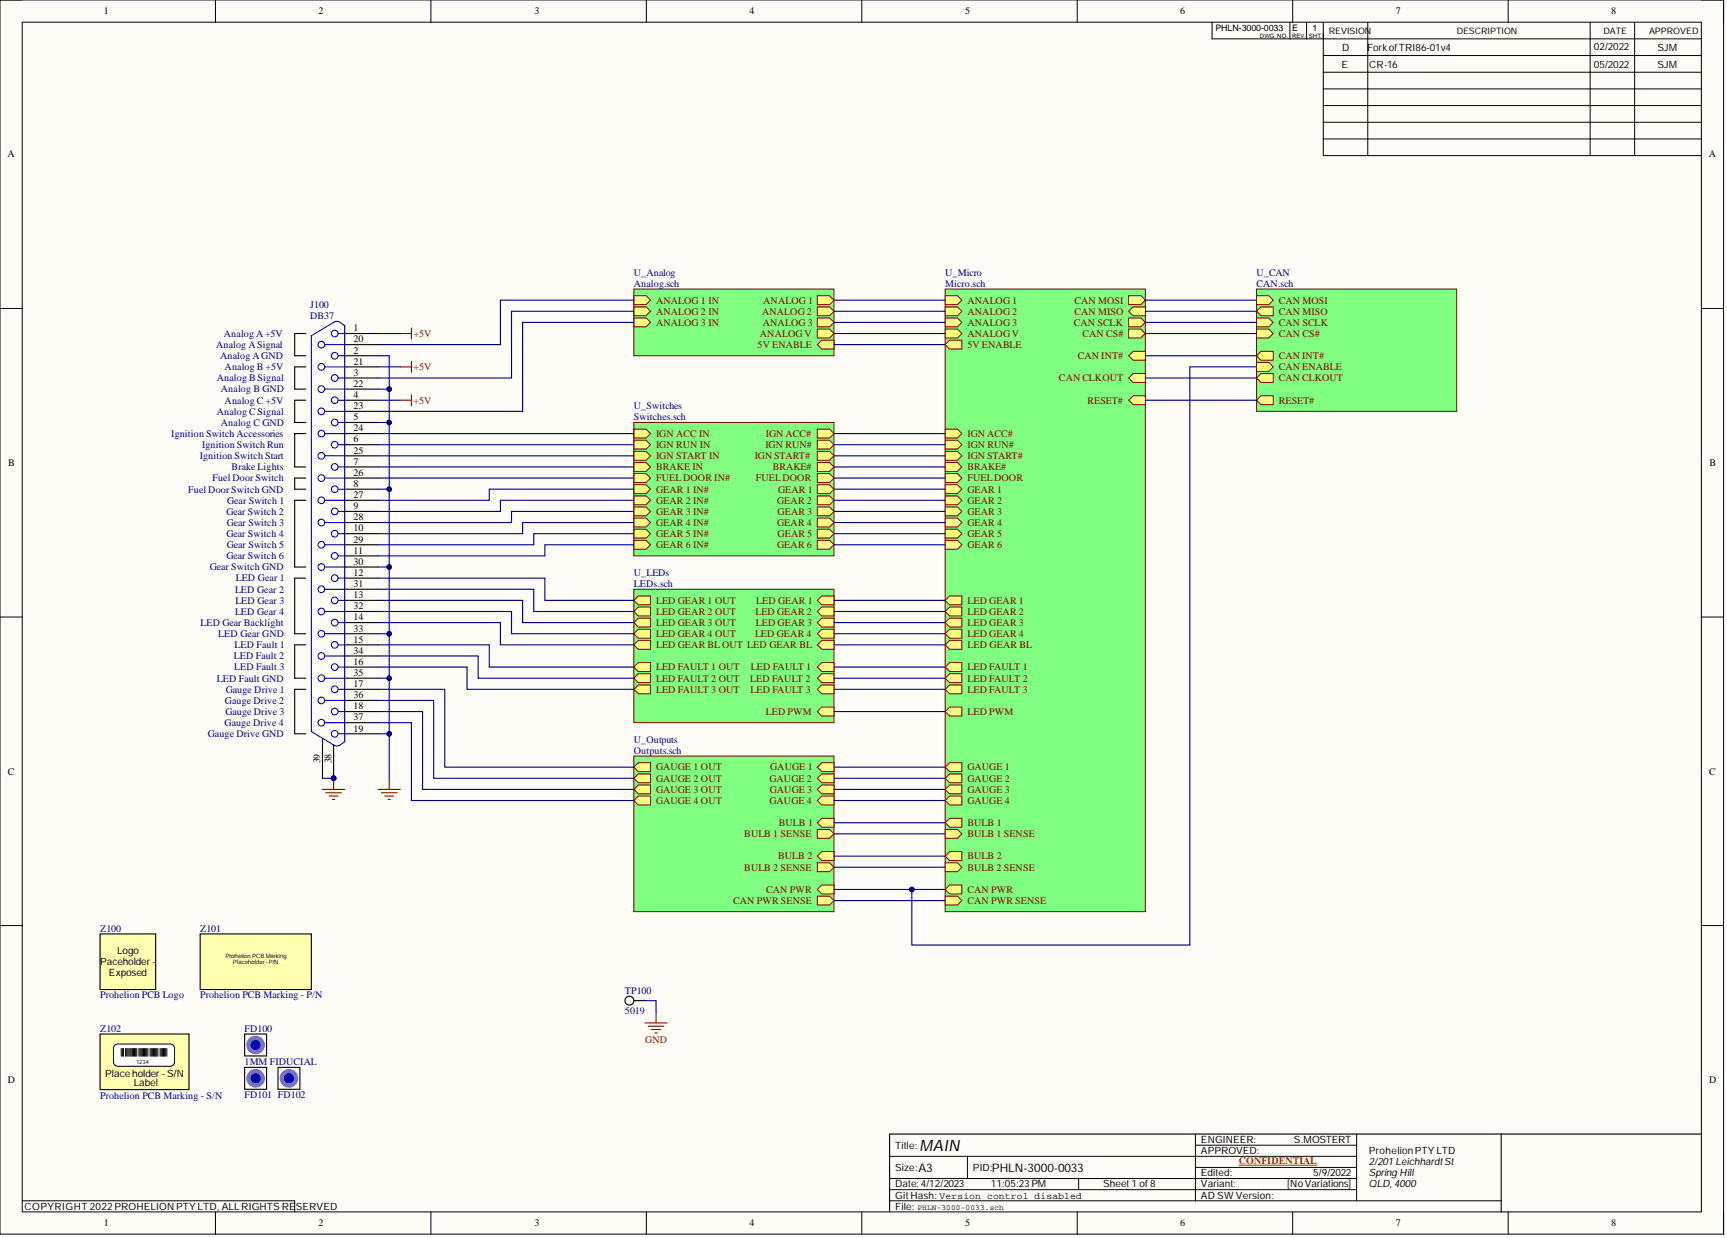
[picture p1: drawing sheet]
<svg xmlns="http://www.w3.org/2000/svg" width="393mm" height="282mm" viewBox="0 0 393 282" stroke-linecap="round" stroke-linejoin="round" font-family="sans-serif">
<defs><g id="words">
<text font-size="3.6" x="209.5" y="262">MAIN</text>
<g font-size="2.7">
<text x="209.2" y="266.7">A3</text>
<text x="225.9" y="266.7">PHLN-3000-0033</text>
</g>
<g font-size="2.3">
<text x="23.6" y="3.3">1</text>
<text x="72.5" y="3.3">2</text>
<text x="121.7" y="3.3">3</text>
<text x="170.7" y="3.3">4</text>
<text x="219.8" y="3.3">5</text>
<text x="268.8" y="3.3">6</text>
<text x="317.9" y="3.3">7</text>
<text x="367" y="3.3">8</text>
<text x="305.7" y="11.6">D</text>
<text x="311.4" y="11.6">ForkofTRI86-01v4</text>
<text x="363" y="11.4">02/2022</text>
<text x="377.5" y="11.6">SJM</text>
<text x="305.5" y="15.4">E</text>
<text x="311.9" y="15.4">CR-16</text>
<text x="363" y="15.4">05/2022</text>
<text x="377.5" y="15.4">SJM</text>
<text x="1.7" y="35.9">A</text>
<text x="389.2" y="35.9">A</text>
<text x="80.5" y="75.4">1</text>
<text x="80.5" y="78">20</text>
<text x="80.5" y="80.5">2</text>
<text x="80.5" y="83">21</text>
<text x="80.5" y="85.6">3</text>
<text x="80.5" y="88.1">22</text>
<text x="80.5" y="90.6">4</text>
<text x="80.5" y="95.7">5</text>
<text x="80.5" y="93.2">23</text>
<text x="80.5" y="100.7">6</text>
<text x="80.5" y="98.2">24</text>
<text x="1.9" y="106.1">B</text>
<text x="80.5" y="105.8">7</text>
<text x="80.5" y="103.3">25</text>
<text x="389.4" y="106.1">B</text>
<text x="80.5" y="110.9">8</text>
<text x="80.5" y="108.3">26</text>
<text x="80.5" y="113.4">27</text>
<text x="80.5" y="115.9">9</text>
<text x="80.5" y="118.5">28</text>
<text x="80.5" y="121">10</text>
<text x="80.5" y="123.5">29</text>
<text x="80.5" y="126.1">11</text>
<text x="80.5" y="131.1">12</text>
<text x="80.5" y="128.6">30</text>
<text x="80.5" y="136.2">13</text>
<text x="80.5" y="133.7">31</text>
<text x="80.5" y="141.3">14</text>
<text x="80.5" y="138.7">32</text>
<text x="80.5" y="143.8">33</text>
<text x="80.5" y="146.3">15</text>
<text x="80.5" y="148.8">34</text>
<text x="80.5" y="151.4">16</text>
<text x="80.5" y="153.9">35</text>
<text x="80.5" y="156.4">17</text>
<text x="80.5" y="161.5">18</text>
<text x="80.5" y="159">36</text>
<text x="80.5" y="166.6">19</text>
<text x="80.5" y="164">37</text>
<text x="72.9" y="173.8" transform="rotate(-90 72.9 173.8)">39</text>
<text x="75.5" y="173.8" transform="rotate(-90 75.5 173.8)">38</text>
<text x="1.8" y="176.4">C</text>
<text x="389.3" y="176.4">C</text>
<text x="22.8" y="219.7">Paceholder-</text>
<text x="26.7" y="217.2">Logo</text>
<text x="24.8" y="222.3">Exposed</text>
<text x="24" y="245.3">Place holder - S/N</text>
<text x="1.8" y="246.6">D</text>
<text x="30.5" y="247.3">Label</text>
<text x="389.3" y="246.6">D</text>
<text x="203.9" y="261.5">Title:</text>
<text x="273.5" y="260.2">ENGINEER:</text>
<text x="273.5" y="262.8">APPROVED:</text>
<text x="294.7" y="260.2">S.MOSTERT</text>
<text x="311.8" y="262.8">ProhelionPTY LTD</text>
<text x="203.9" y="266.6">Size:</text>
<text x="221.6" y="266.6">PID:</text>
<text x="273.5" y="267.8">Edited:</text>
<text x="299.1" y="267.8">5/9/2022</text>
<text x="311.8" y="265.3">2/201 LeichhardtSt</text>
<text x="311.8" y="267.8">Spring Hill</text>
<text x="5.6" y="275.4">COPYRIGHT 2022PROHELION PTY LTD, ALLRIGHTS RESERVED</text>
<text x="203.9" y="270.4">Date:4/12/2023</text>
<text x="203.9" y="272.9">GitHash: Version control disabled</text>
<text x="203.9" y="275.4">File:</text>
<text x="225.7" y="270.4">11:05:23PM</text>
<text x="251.2" y="270.4">Sheet1 of8</text>
<text x="273.5" y="272.9">AD SW Version:</text>
<text x="273.5" y="270.4">Variant:</text>
<text x="293.2" y="270.4">[NoVariations]</text>
<text x="311.8" y="270.4">QLD,4000</text>
<text x="23.6" y="279.2">1</text>
<text x="72.5" y="279.2">2</text>
<text x="121.7" y="279.2">3</text>
<text x="170.7" y="279.2">4</text>
<text x="219.8" y="279.2">5</text>
<text x="268.8" y="279.2">6</text>
<text x="317.9" y="279.2">7</text>
<text x="367" y="279.2">8</text>
</g>
<g font-size="2.3" fill="#000080">
<text x="144.4" y="62.8">U_Analog</text>
<text x="144.4" y="65.3">Analog.sch</text>
<text x="215.3" y="62.8">U_Micro</text>
<text x="215.3" y="65.3">Micro.sch</text>
<text x="286.2" y="62.8">U_CAN</text>
<text x="286.2" y="65.3">CAN.sch</text>
<text x="70.7" y="70.1">J100</text>
<text x="51" y="76.7">Analog A+5V</text>
<text x="70.7" y="72.6">DB37</text>
<text x="49.2" y="79.2">Analog ASignal</text>
<text x="50.1" y="81.8">Analog AGND</text>
<text x="49.4" y="86.8">Analog B Signal</text>
<text x="50.3" y="89.4">Analog B GND</text>
<text x="51.2" y="84.3">Analog B +5V</text>
<text x="49.4" y="94.4">Analog C Signal</text>
<text x="51.2" y="91.9">Analog C +5V</text>
<text x="144.4" y="93.2">U_Switches</text>
<text x="144.4" y="95.7">Switches.sch</text>
<text x="39" y="99.5">Ignition Switch Accessories</text>
<text x="50.3" y="96.9">Analog C GND</text>
<text x="45.5" y="104.5">Ignition Switch Start</text>
<text x="46" y="102">Ignition Switch Run</text>
<text x="52.8" y="107.1">Brake Lights</text>
<text x="42.9" y="112.1">Fuel Door Switch GND</text>
<text x="48.4" y="109.6">Fuel Door Switch</text>
<text x="51.6" y="117.2">Gear Switch 2</text>
<text x="51.7" y="119.7">Gear Switch 3</text>
<text x="51.8" y="114.7">Gear Switch 1</text>
<text x="51.6" y="122.3">Gear Switch 4</text>
<text x="51.7" y="124.8">Gear Switch 5</text>
<text x="47.8" y="129.9">Gear Switch GND</text>
<text x="51.6" y="127.3">Gear Switch 6</text>
<text x="144.4" y="131.1">U_LEDs</text>
<text x="53.5" y="134.9">LED Gear 2</text>
<text x="53.6" y="137.5">LED Gear 3</text>
<text x="53.7" y="132.4">LED Gear 1</text>
<text x="144.4" y="133.7">LEDs.sch</text>
<text x="45.7" y="142.5">LED Gear Backlight</text>
<text x="53.5" y="140">LED Gear 4</text>
<text x="49.7" y="145">LED Gear GND</text>
<text x="53.4" y="147.6">LED Fault 1</text>
<text x="49.4" y="155.2">LED Fault GND</text>
<text x="53.3" y="150.1">LED Fault 2</text>
<text x="53.4" y="152.6">LED Fault 3</text>
<text x="51.2" y="160.2">Gauge Drive 2</text>
<text x="51.4" y="157.7">Gauge Drive 1</text>
<text x="47.4" y="167.8">Gauge Drive GND</text>
<text x="51.2" y="165.3">Gauge Drive 4</text>
<text x="51.3" y="162.8">Gauge Drive 3</text>
<text x="144.4" y="169.1">U_Outputs</text>
<text x="144.4" y="171.6">Outputs.sch</text>
<text x="22.8" y="212.1">Z100</text>
<text x="45.6" y="212.1">Z101</text>
<text x="22.8" y="227.3">Prohelion PCB Logo</text>
<text x="45.6" y="227.3">Prohelion PCB Marking - P/N</text>
<text x="142.3" y="226.3">TP100</text>
<text x="142.3" y="230.9">5019</text>
<text x="22.8" y="234.9">Z102</text>
<text x="55.7" y="234.9">FD100</text>
<text x="55.7" y="242.4">1MM FIDUCIAL</text>
<text x="22.8" y="250.1">Prohelion PCB Marking - S/N</text>
<text x="55.7" y="250">FD101 FD102</text>
</g>
<g font-size="2.3" fill="#800000">
<text x="149.4" y="69.1">ANALOG 1 IN</text>
<text x="149.4" y="71.6">ANALOG 2 IN</text>
<text x="173.6" y="71.6">ANALOG 2</text>
<text x="173.8" y="69.1">ANALOG 1</text>
<text x="220.3" y="69.1">ANALOG 1</text>
<text x="220.3" y="71.6">ANALOG 2</text>
<text x="244.7" y="69.1">CAN MOSI</text>
<text x="244.7" y="71.6">CAN MISO</text>
<text x="291.3" y="69.1">CAN MOSI</text>
<text x="291.3" y="71.6">CAN MISO</text>
<text x="94.2" y="76.7">+5V</text>
<text x="149.4" y="74.2">ANALOG 3 IN</text>
<text x="173.1" y="76.7">ANALOGV</text>
<text x="173.7" y="74.2">ANALOG 3</text>
<text x="220.3" y="74.2">ANALOG 3</text>
<text x="220.3" y="76.7">ANALOGV</text>
<text x="244.6" y="74.2">CAN SCLK</text>
<text x="246.5" y="76.7">CAN CS#</text>
<text x="291.3" y="74.2">CAN SCLK</text>
<text x="291.3" y="76.7">CAN CS#</text>
<text x="172.6" y="79.2">5V ENABLE</text>
<text x="220.3" y="79.2">5V ENABLE</text>
<text x="245.5" y="81.8">CAN INT#</text>
<text x="291.3" y="81.8">CAN INT#</text>
<text x="94.2" y="84.3">+5V</text>
<text x="241.2" y="86.8">CAN CLKOUT</text>
<text x="291.3" y="86.8">CAN CLKOUT</text>
<text x="291.3" y="84.3">CAN ENABLE</text>
<text x="94.2" y="91.9">+5V</text>
<text x="247.7" y="91.9">RESET#</text>
<text x="291.3" y="91.9">RESET#</text>
<text x="149.4" y="99.5">IGN ACC IN</text>
<text x="174.4" y="99.5">IGN ACC#</text>
<text x="220.3" y="99.5">IGN ACC#</text>
<text x="149.4" y="102">IGN RUN IN</text>
<text x="149.4" y="104.5">IGN START IN</text>
<text x="149.4" y="107.1">BRAKE IN</text>
<text x="171.9" y="104.5">IGN START#</text>
<text x="174.3" y="102">IGN RUN#</text>
<text x="176" y="107.1">BRAKE#</text>
<text x="220.3" y="102">IGN RUN#</text>
<text x="220.3" y="104.5">IGN START#</text>
<text x="220.3" y="107.1">BRAKE#</text>
<text x="149.4" y="109.6">FUELDOOR IN#</text>
<text x="149.4" y="112.1">GEAR 1 IN#</text>
<text x="172.1" y="109.6">FUELDOOR</text>
<text x="177.2" y="112.1">GEAR 1</text>
<text x="220.3" y="109.6">FUELDOOR</text>
<text x="220.3" y="112.1">GEAR 1</text>
<text x="149.4" y="114.7">GEAR 2 IN#</text>
<text x="149.4" y="117.2">GEAR 3 IN#</text>
<text x="149.4" y="119.7">GEAR 4 IN#</text>
<text x="177" y="114.7">GEAR 2</text>
<text x="177" y="119.7">GEAR 4</text>
<text x="177.1" y="117.2">GEAR 3</text>
<text x="220.3" y="114.7">GEAR 2</text>
<text x="220.3" y="117.2">GEAR 3</text>
<text x="220.3" y="119.7">GEAR 4</text>
<text x="149.4" y="122.3">GEAR 5 IN#</text>
<text x="149.4" y="124.8">GEAR 6 IN#</text>
<text x="177" y="124.8">GEAR 6</text>
<text x="177.1" y="122.3">GEAR 5</text>
<text x="220.3" y="122.3">GEAR 5</text>
<text x="220.3" y="124.8">GEAR 6</text>
<text x="149.4" y="137.5">LED GEAR 1 OUT</text>
<text x="172.2" y="137.5">LED GEAR 1</text>
<text x="220.3" y="137.5">LED GEAR 1</text>
<text x="149.4" y="140">LED GEAR 2 OUT</text>
<text x="149.4" y="142.5">LED GEAR 3 OUT</text>
<text x="172.1" y="140">LED GEAR 2</text>
<text x="172.1" y="142.5">LED GEAR 3</text>
<text x="220.3" y="140">LED GEAR 2</text>
<text x="220.3" y="142.5">LED GEAR 3</text>
<text x="149.4" y="145">LED GEAR 4 OUT</text>
<text x="149.4" y="147.6">LED GEAR BL OUT LED GEAR BL</text>
<text x="172" y="145">LED GEAR 4</text>
<text x="220.3" y="145">LED GEAR 4</text>
<text x="220.3" y="147.6">LED GEAR BL</text>
<text x="149.4" y="152.6">LED FAULT 1 OUT</text>
<text x="149.4" y="155.2">LED FAULT 2 OUT</text>
<text x="170.9" y="155.2">LED FAULT 2</text>
<text x="171" y="152.6">LED FAULT 1</text>
<text x="220.3" y="152.6">LED FAULT 1</text>
<text x="220.3" y="155.2">LED FAULT 2</text>
<text x="149.4" y="157.7">LED FAULT 3 OUT</text>
<text x="171" y="157.7">LED FAULT 3</text>
<text x="220.3" y="157.7">LED FAULT 3</text>
<text x="174.4" y="162.8">LED PWM</text>
<text x="220.3" y="162.8">LED PWM</text>
<text x="149.4" y="175.4">GAUGE 1 OUT</text>
<text x="149.4" y="178">GAUGE 2 OUT</text>
<text x="175.3" y="178">GAUGE 2</text>
<text x="175.4" y="175.4">GAUGE 1</text>
<text x="220.3" y="175.4">GAUGE 1</text>
<text x="220.3" y="178">GAUGE 2</text>
<text x="149.4" y="180.5">GAUGE 3 OUT</text>
<text x="149.4" y="183">GAUGE 4 OUT</text>
<text x="175.3" y="183">GAUGE 4</text>
<text x="175.3" y="180.5">GAUGE 3</text>
<text x="220.3" y="180.5">GAUGE 3</text>
<text x="220.3" y="183">GAUGE 4</text>
<text x="169.5" y="190.6">BULB 1 SENSE</text>
<text x="177.4" y="188.1">BULB 1</text>
<text x="220.3" y="188.1">BULB 1</text>
<text x="220.3" y="190.6">BULB 1 SENSE</text>
<text x="177.2" y="195.7">BULB 2</text>
<text x="220.3" y="195.7">BULB 2</text>
<text x="169.5" y="198.2">BULB 2 SENSE</text>
<text x="174.5" y="203.3">CAN PWR</text>
<text x="220.3" y="198.2">BULB 2 SENSE</text>
<text x="220.3" y="203.3">CAN PWR</text>
<text x="167" y="205.8">CAN PWR SENSE</text>
<text x="220.3" y="205.8">CAN PWR SENSE</text>
<text x="147" y="237.5">GND</text>
</g>
<text font-size="2.3" fill="#f00" x="282.1" y="265">CONFIDENTIAL</text>
<g font-size="2">
<text x="276.8" y="7.2">PHLN-3000-0033</text>
<text x="294.3" y="7.2">E</text>
<text x="298.9" y="7.2">1</text>
<text x="302.7" y="7.7">REVISION</text>
<text x="331.8" y="7.7">DESCRIPTION</text>
<text x="365.2" y="7.7">DATE</text>
<text x="375.6" y="7.7">APPROVED</text>
</g>
<text font-size="1.8" x="208.9" y="275.4">PHLN-3000-0033.sch</text>
<g font-size="1.4">
<text x="287" y="8.6">DWG. NO.</text>
<text x="294.3" y="8.6">REV.</text>
<text x="298.1" y="8.6">SHT.</text>
<text x="51.3" y="218.2">Prohelion PCB Marking</text>
<text x="53" y="219.5">Placeholder-P/N</text>
<text x="31" y="242.3">1234</text>
</g>
</g></defs>
<path d="M0 0h392.6v281h-392.6z" fill-rule="evenodd" fill="#fffcf8"/>
<path d="M0 0h392.6v281h-392.6z" fill="none" stroke="#000" stroke-width=".23"/>
<path d="M5.1 5.1h382.4v270.8h-382.4z" fill-rule="evenodd" fill="#fffcf8"/>
<g fill="none" stroke="#000" stroke-width=".23">
<path d="M0 0h5.1M49.1 0v5.1M98.1 0v5.1M147.2 0v5.1M196.3 0v5.1M245.4 0v5.1M294.4 0v5.1M343.5 0v5.1M387.5 0h5.1v5.1M5.1 5.1h382.4v270.8h-382.4zM276.1 5.1v3.8h111.4M293.8 5.1v3.8"/>
<path d="M297.6 5.1v3.8M301.4 5.1v30.3h86.1M301.4 12.6h86.1M301.4 16.4h86.1M311.5 5.1v30.3M362.2 5.1v30.3M372.3 5.1v30.3M301.4 20.2h86.1M301.4 24h86.1M301.4 27.8h86.1M301.4 31.6h86.1M0 70.2h5.1"/>
<path d="M387.5 70.2h5.1M0 140.5h5.1M387.5 140.5h5.1M0 210.7h5.1M387.5 210.7h5.1M272.3 258.2v15.2M309 258.2v15.2M5.1 273.4h62v2.5M49.1 275.9v5.1M98.1 275.9v5.1M147.2 275.9v5.1M196.3 275.9v5.1"/>
<path d="M202.6 263.3h106.4M202.6 270.9h106.4M202.6 268.3h106.4M202.6 273.4h139.3M220.3 263.3v5M245.4 275.9v5.1M245.7 268.3v2.6M272.3 260.7h36.7M272.3 265.8h36.7M294.4 275.9v5.1M343.5 275.9v5.1M392.6 275.9v5.1"/>
</g>
<path d="M341.9 258.2v17.7M387.5 258.2h-184.9v17.7" fill="none" stroke="#000" stroke-width=".25"/>
<path d="M282.2 265.3h17.7" fill="none" stroke="#f00" stroke-width=".25"/>
<circle cx="76" cy="177.2" r=".51" fill="#000080"/>
<circle cx="76" cy="177.2" r=".51" fill="none" stroke="#000080" stroke-width=".23"/>
<g fill="none" stroke="#000" stroke-width=".25">
<path d="M78.5 75.9h7.6M78.5 78.5h7.6M78.5 81h7.6M78.5 86.1h7.6M78.5 91.1h7.6M78.5 96.2h7.6M78.5 83.5h7.6M78.5 88.6h7.6M78.5 93.7h7.6M78.5 98.7h7.6M78.5 101.3h7.6M78.5 106.3h7.6"/>
<path d="M78.5 111.4h7.6M78.5 116.4h7.6M78.5 103.8h7.6M78.5 108.8h7.6M78.5 113.9h7.6M78.5 119h7.6M78.5 121.5h7.6M78.5 126.6h7.6M78.5 131.6h7.6M78.5 136.7h7.6M78.5 124h7.6M78.5 129.1h7.6"/>
<path d="M78.5 134.2h7.6M78.5 139.2h7.6M78.5 141.8h7.6M78.5 146.8h7.6M78.5 151.9h7.6M78.5 156.9h7.6M78.5 144.3h7.6M78.5 149.4h7.6M78.5 154.4h7.6M78.5 159.5h7.6M76 169.6v7.6M78.5 162h7.6"/>
<path d="M78.5 167.1h7.6M78.5 164.5h7.6"/>
</g>
<g fill="none" stroke="#00f" stroke-width=".25">
<path d="M70.9 76.4l5.1-3a1.27 1.27 0 0 1 1.5 0l1 .8v94.6l-1 .8a1.27 1.27 0 0 1-1.5 0l-5.1-3zM74 78.5h4.5M77 75.9h1.5M74 98.7h4.5M74 93.7h4.5M74 88.6h4.5M74 83.5h4.5M77 96.2h1.5M77 91.1h1.5M77 86.1h1.5M77 81h1.5M74 119h4.5"/>
<path d="M74 113.9h4.5M74 108.8h4.5M74 103.8h4.5M77 116.4h1.5M77 111.4h1.5M77 106.3h1.5M77 101.3h1.5M74 129.1h4.5M74 124h4.5M77 131.6h1.5M77 126.6h1.5M77 121.5h1.5"/>
<path d="M73.4 168.1v1.5M74 164.5h4.5M77 167.1h1.5"/>
<circle cx="73.2" cy="78.5" r=".76"/>
<circle cx="76.2" cy="75.9" r=".76"/>
<circle cx="73.2" cy="83.5" r=".76"/>
<circle cx="73.2" cy="98.7" r=".76"/>
<circle cx="73.2" cy="88.6" r=".76"/>
<circle cx="73.2" cy="93.7" r=".76"/>
<circle cx="76.2" cy="96.2" r=".76"/>
<circle cx="76.2" cy="86.1" r=".76"/>
<circle cx="76.2" cy="81" r=".76"/>
<circle cx="76.2" cy="91.1" r=".76"/>
<circle cx="73.2" cy="113.9" r=".76"/>
<circle cx="73.2" cy="108.8" r=".76"/>
<circle cx="73.2" cy="119" r=".76"/>
<circle cx="73.2" cy="103.8" r=".76"/>
<circle cx="76.2" cy="101.3" r=".76"/>
<circle cx="76.2" cy="111.4" r=".76"/>
<circle cx="76.2" cy="106.3" r=".76"/>
<circle cx="76.2" cy="116.4" r=".76"/>
<circle cx="73.2" cy="124" r=".76"/>
<circle cx="73.2" cy="129.1" r=".76"/>
<circle cx="76.2" cy="121.5" r=".76"/>
<circle cx="76.2" cy="126.6" r=".76"/>
<circle cx="76.2" cy="131.6" r=".76"/>
<circle cx="73.2" cy="164.5" r=".76"/>
<circle cx="76.2" cy="167.1" r=".76"/>
</g>
<circle cx="76" cy="177.2" r=".51" fill="#000080"/>
<circle cx="76" cy="177.2" r=".51" fill="none" stroke="#000080" stroke-width=".23"/>
<path d="M73.4 169.6v7.6" fill="none" stroke="#000" stroke-width=".25"/>
<g fill="none" stroke="#00f" stroke-width=".25">
<path d="M74 134.2h4.5M74 139.2h4.5M77 136.7h1.5M74 144.3h4.5M74 149.4h4.5M74 154.4h4.5M74 159.5h4.5M77 141.8h1.5M77 146.8h1.5M77 151.9h1.5M77 156.9h1.5M77 162h1.5"/>
<circle cx="73.2" cy="139.2" r=".76"/>
<circle cx="73.2" cy="134.2" r=".76"/>
<circle cx="76.2" cy="136.7" r=".76"/>
<circle cx="73.2" cy="149.4" r=".76"/>
<circle cx="73.2" cy="154.4" r=".76"/>
<circle cx="73.2" cy="159.5" r=".76"/>
<circle cx="73.2" cy="144.3" r=".76"/>
<circle cx="76.2" cy="151.9" r=".76"/>
<circle cx="76.2" cy="141.8" r=".76"/>
<circle cx="76.2" cy="156.9" r=".76"/>
<circle cx="76.2" cy="146.8" r=".76"/>
<circle cx="76.2" cy="162" r=".76"/>
</g>
<path d="M73.4 179.7h5.1M76 177.2v2.5M74.2 180.5h3.6M75 181.2h2M75.7 182h.5" fill="none" stroke="#800000" stroke-width=".25"/>
<circle cx="76" cy="177.2" r=".51" fill="#000080"/>
<circle cx="76" cy="177.2" r=".51" fill="none" stroke="#000080" stroke-width=".23"/>
<path d="M144.4 65.8h45.6v15.2h-45.6z" fill-rule="evenodd" fill="#80ff80"/>
<path d="M144.4 65.8h45.6v15.2h-45.6z" fill="none" stroke="#800000" stroke-width=".23"/>
<path d="M144.4 67.3h2.8l1 1-1 1.1h-2.8z" fill-rule="evenodd" fill="#ffff80"/>
<path d="M144.4 67.3h2.8l1 1-1 1.1h-2.8z" fill="none" stroke="#800000" stroke-width=".23"/>
<path d="M186.2 67.3h2.7l1.1 1-1.1 1.1h-2.7z" fill-rule="evenodd" fill="#ffff80"/>
<path d="M186.2 67.3h2.7l1.1 1-1.1 1.1h-2.7z" fill="none" stroke="#800000" stroke-width=".23"/>
<path d="M144.4 69.9h2.8l1 1-1 1h-2.8z" fill-rule="evenodd" fill="#ffff80"/>
<path d="M144.4 69.9h2.8l1 1-1 1h-2.8z" fill="none" stroke="#800000" stroke-width=".23"/>
<path d="M186.2 69.9h2.7l1.1 1-1.1 1h-2.7z" fill-rule="evenodd" fill="#ffff80"/>
<path d="M186.2 69.9h2.7l1.1 1-1.1 1h-2.7z" fill="none" stroke="#800000" stroke-width=".23"/>
<path d="M144.4 72.4h2.8l1 1-1 1h-2.8z" fill-rule="evenodd" fill="#ffff80"/>
<path d="M144.4 72.4h2.8l1 1-1 1h-2.8z" fill="none" stroke="#800000" stroke-width=".23"/>
<path d="M186.2 72.4h2.7l1.1 1-1.1 1h-2.7z" fill-rule="evenodd" fill="#ffff80"/>
<path d="M186.2 72.4h2.7l1.1 1-1.1 1h-2.7z" fill="none" stroke="#800000" stroke-width=".23"/>
<path d="M186.2 74.9h2.7l1.1 1-1.1 1.1h-2.7z" fill-rule="evenodd" fill="#ffff80"/>
<path d="M186.2 74.9h2.7l1.1 1-1.1 1.1h-2.7z" fill="none" stroke="#800000" stroke-width=".23"/>
<path d="M186.2 78.5l1-1h2.8v2h-2.8z" fill-rule="evenodd" fill="#ffff80"/>
<path d="M186.2 78.5l1-1h2.8v2h-2.8z" fill="none" stroke="#800000" stroke-width=".23"/>
<path d="M286.2 65.8h45.6v27.9h-45.6z" fill-rule="evenodd" fill="#80ff80"/>
<path d="M286.2 65.8h45.6v27.9h-45.6z" fill="none" stroke="#800000" stroke-width=".23"/>
<path d="M286.2 67.3h2.8l1 1-1 1.1h-2.8z" fill-rule="evenodd" fill="#ffff80"/>
<path d="M286.2 67.3h2.8l1 1-1 1.1h-2.8z" fill="none" stroke="#800000" stroke-width=".23"/>
<path d="M286.2 72.4h2.8l1 1-1 1h-2.8z" fill-rule="evenodd" fill="#ffff80"/>
<path d="M286.2 72.4h2.8l1 1-1 1h-2.8z" fill="none" stroke="#800000" stroke-width=".23"/>
<path d="M286.2 74.9h2.8l1 1-1 1.1h-2.8z" fill-rule="evenodd" fill="#ffff80"/>
<path d="M286.2 74.9h2.8l1 1-1 1.1h-2.8z" fill="none" stroke="#800000" stroke-width=".23"/>
<path d="M286.2 81l1-1h2.8v2h-2.8z" fill-rule="evenodd" fill="#ffff80"/>
<path d="M286.2 81l1-1h2.8v2h-2.8z" fill="none" stroke="#800000" stroke-width=".23"/>
<path d="M286.2 70.9l1-1h2.8v2h-2.8z" fill-rule="evenodd" fill="#ffff80"/>
<path d="M286.2 70.9l1-1h2.8v2h-2.8z" fill="none" stroke="#800000" stroke-width=".23"/>
<path d="M286.2 86.1l1-1h2.8v2h-2.8z" fill-rule="evenodd" fill="#ffff80"/>
<path d="M286.2 86.1l1-1h2.8v2h-2.8z" fill="none" stroke="#800000" stroke-width=".23"/>
<path d="M286.2 91.1l1-1h2.8v2h-2.8z" fill-rule="evenodd" fill="#ffff80"/>
<path d="M286.2 91.1l1-1h2.8v2h-2.8z" fill="none" stroke="#800000" stroke-width=".23"/>
<path d="M286.2 82.5h2.8l1 1-1 1h-2.8z" fill-rule="evenodd" fill="#ffff80"/>
<path d="M286.2 82.5h2.8l1 1-1 1h-2.8z" fill="none" stroke="#800000" stroke-width=".23"/>
<path d="M144.4 134.2h45.6v30.3h-45.6z" fill-rule="evenodd" fill="#80ff80"/>
<path d="M144.4 134.2h45.6v30.3h-45.6z" fill="none" stroke="#800000" stroke-width=".23"/>
<path d="M186.2 136.7l1-1h2.8v2h-2.8z" fill-rule="evenodd" fill="#ffff80"/>
<path d="M186.2 136.7l1-1h2.8v2h-2.8z" fill="none" stroke="#800000" stroke-width=".23"/>
<path d="M186.2 139.2l1-1h2.8v2h-2.8z" fill-rule="evenodd" fill="#ffff80"/>
<path d="M186.2 139.2l1-1h2.8v2h-2.8z" fill="none" stroke="#800000" stroke-width=".23"/>
<path d="M186.2 162l1-1h2.8v2h-2.8z" fill-rule="evenodd" fill="#ffff80"/>
<path d="M186.2 162l1-1h2.8v2h-2.8z" fill="none" stroke="#800000" stroke-width=".23"/>
<path d="M144.4 136.7l1-1h2.8v2h-2.8z" fill-rule="evenodd" fill="#ffff80"/>
<path d="M144.4 136.7l1-1h2.8v2h-2.8z" fill="none" stroke="#800000" stroke-width=".23"/>
<path d="M144.4 139.2l1-1h2.8v2h-2.8z" fill-rule="evenodd" fill="#ffff80"/>
<path d="M144.4 139.2l1-1h2.8v2h-2.8z" fill="none" stroke="#800000" stroke-width=".23"/>
<path d="M186.2 141.8l1-1.1h2.8v2.1h-2.8z" fill-rule="evenodd" fill="#ffff80"/>
<path d="M186.2 141.8l1-1.1h2.8v2.1h-2.8z" fill="none" stroke="#800000" stroke-width=".23"/>
<path d="M186.2 144.3l1-1h2.8v2h-2.8z" fill-rule="evenodd" fill="#ffff80"/>
<path d="M186.2 144.3l1-1h2.8v2h-2.8z" fill="none" stroke="#800000" stroke-width=".23"/>
<path d="M144.4 141.8l1-1.1h2.8v2.1h-2.8z" fill-rule="evenodd" fill="#ffff80"/>
<path d="M144.4 141.8l1-1.1h2.8v2.1h-2.8z" fill="none" stroke="#800000" stroke-width=".23"/>
<path d="M144.4 144.3l1-1h2.8v2h-2.8z" fill-rule="evenodd" fill="#ffff80"/>
<path d="M144.4 144.3l1-1h2.8v2h-2.8z" fill="none" stroke="#800000" stroke-width=".23"/>
<path d="M186.2 146.8l1-1h2.8v2h-2.8z" fill-rule="evenodd" fill="#ffff80"/>
<path d="M186.2 146.8l1-1h2.8v2h-2.8z" fill="none" stroke="#800000" stroke-width=".23"/>
<path d="M144.4 146.8l1-1h2.8v2h-2.8z" fill-rule="evenodd" fill="#ffff80"/>
<path d="M144.4 146.8l1-1h2.8v2h-2.8z" fill="none" stroke="#800000" stroke-width=".23"/>
<path d="M186.2 151.9l1-1h2.8v2h-2.8z" fill-rule="evenodd" fill="#ffff80"/>
<path d="M186.2 151.9l1-1h2.8v2h-2.8z" fill="none" stroke="#800000" stroke-width=".23"/>
<path d="M186.2 154.4l1-1h2.8v2h-2.8z" fill-rule="evenodd" fill="#ffff80"/>
<path d="M186.2 154.4l1-1h2.8v2h-2.8z" fill="none" stroke="#800000" stroke-width=".23"/>
<path d="M144.4 151.9l1-1h2.8v2h-2.8z" fill-rule="evenodd" fill="#ffff80"/>
<path d="M144.4 151.9l1-1h2.8v2h-2.8z" fill="none" stroke="#800000" stroke-width=".23"/>
<path d="M144.4 154.4l1-1h2.8v2h-2.8z" fill-rule="evenodd" fill="#ffff80"/>
<path d="M144.4 154.4l1-1h2.8v2h-2.8z" fill="none" stroke="#800000" stroke-width=".23"/>
<path d="M186.2 156.9l1-1h2.8v2.1h-2.8z" fill-rule="evenodd" fill="#ffff80"/>
<path d="M186.2 156.9l1-1h2.8v2.1h-2.8z" fill="none" stroke="#800000" stroke-width=".23"/>
<path d="M144.4 156.9l1-1h2.8v2.1h-2.8z" fill-rule="evenodd" fill="#ffff80"/>
<path d="M144.4 156.9l1-1h2.8v2.1h-2.8z" fill="none" stroke="#800000" stroke-width=".23"/>
<path d="M144.4 96.2h45.6v30.4h-45.6z" fill-rule="evenodd" fill="#80ff80"/>
<path d="M144.4 96.2h45.6v30.4h-45.6z" fill="none" stroke="#800000" stroke-width=".23"/>
<path d="M186.2 97.7h2.7l1.1 1-1.1 1h-2.7z" fill-rule="evenodd" fill="#ffff80"/>
<path d="M186.2 97.7h2.7l1.1 1-1.1 1h-2.7z" fill="none" stroke="#800000" stroke-width=".23"/>
<path d="M144.4 97.7h2.8l1 1-1 1h-2.8z" fill-rule="evenodd" fill="#ffff80"/>
<path d="M144.4 97.7h2.8l1 1-1 1h-2.8z" fill="none" stroke="#800000" stroke-width=".23"/>
<path d="M186.2 100.2h2.7l1.1 1.1-1.1 1h-2.7z" fill-rule="evenodd" fill="#ffff80"/>
<path d="M186.2 100.2h2.7l1.1 1.1-1.1 1h-2.7z" fill="none" stroke="#800000" stroke-width=".23"/>
<path d="M144.4 100.2h2.8l1 1.1-1 1h-2.8z" fill-rule="evenodd" fill="#ffff80"/>
<path d="M144.4 100.2h2.8l1 1.1-1 1h-2.8z" fill="none" stroke="#800000" stroke-width=".23"/>
<path d="M186.2 102.8h2.7l1.1 1-1.1 1h-2.7z" fill-rule="evenodd" fill="#ffff80"/>
<path d="M186.2 102.8h2.7l1.1 1-1.1 1h-2.7z" fill="none" stroke="#800000" stroke-width=".23"/>
<path d="M144.4 102.8h2.8l1 1-1 1h-2.8z" fill-rule="evenodd" fill="#ffff80"/>
<path d="M144.4 102.8h2.8l1 1-1 1h-2.8z" fill="none" stroke="#800000" stroke-width=".23"/>
<path d="M186.2 107.8h2.7l1.1 1-1.1 1.1h-2.7z" fill-rule="evenodd" fill="#ffff80"/>
<path d="M186.2 107.8h2.7l1.1 1-1.1 1.1h-2.7z" fill="none" stroke="#800000" stroke-width=".23"/>
<path d="M144.4 107.8h2.8l1 1-1 1.1h-2.8z" fill-rule="evenodd" fill="#ffff80"/>
<path d="M144.4 107.8h2.8l1 1-1 1.1h-2.8z" fill="none" stroke="#800000" stroke-width=".23"/>
<path d="M186.2 105.3h2.7l1.1 1-1.1 1h-2.7z" fill-rule="evenodd" fill="#ffff80"/>
<path d="M186.2 105.3h2.7l1.1 1-1.1 1h-2.7z" fill="none" stroke="#800000" stroke-width=".23"/>
<path d="M144.4 105.3h2.8l1 1-1 1h-2.8z" fill-rule="evenodd" fill="#ffff80"/>
<path d="M144.4 105.3h2.8l1 1-1 1h-2.8z" fill="none" stroke="#800000" stroke-width=".23"/>
<path d="M186.2 110.4h2.7l1.1 1-1.1 1h-2.7z" fill-rule="evenodd" fill="#ffff80"/>
<path d="M186.2 110.4h2.7l1.1 1-1.1 1h-2.7z" fill="none" stroke="#800000" stroke-width=".23"/>
<path d="M144.4 110.4h2.8l1 1-1 1h-2.8z" fill-rule="evenodd" fill="#ffff80"/>
<path d="M144.4 110.4h2.8l1 1-1 1h-2.8z" fill="none" stroke="#800000" stroke-width=".23"/>
<path d="M186.2 112.9h2.7l1.1 1-1.1 1h-2.7z" fill-rule="evenodd" fill="#ffff80"/>
<path d="M186.2 112.9h2.7l1.1 1-1.1 1h-2.7z" fill="none" stroke="#800000" stroke-width=".23"/>
<path d="M144.4 112.9h2.8l1 1-1 1h-2.8z" fill-rule="evenodd" fill="#ffff80"/>
<path d="M144.4 112.9h2.8l1 1-1 1h-2.8z" fill="none" stroke="#800000" stroke-width=".23"/>
<path d="M186.2 115.4h2.7l1.1 1-1.1 1.1h-2.7z" fill-rule="evenodd" fill="#ffff80"/>
<path d="M186.2 115.4h2.7l1.1 1-1.1 1.1h-2.7z" fill="none" stroke="#800000" stroke-width=".23"/>
<path d="M144.4 115.4h2.8l1 1-1 1.1h-2.8z" fill-rule="evenodd" fill="#ffff80"/>
<path d="M144.4 115.4h2.8l1 1-1 1.1h-2.8z" fill="none" stroke="#800000" stroke-width=".23"/>
<path d="M186.2 118h2.7l1.1 1-1.1 1h-2.7z" fill-rule="evenodd" fill="#ffff80"/>
<path d="M186.2 118h2.7l1.1 1-1.1 1h-2.7z" fill="none" stroke="#800000" stroke-width=".23"/>
<path d="M144.4 118h2.8l1 1-1 1h-2.8z" fill-rule="evenodd" fill="#ffff80"/>
<path d="M144.4 118h2.8l1 1-1 1h-2.8z" fill="none" stroke="#800000" stroke-width=".23"/>
<path d="M144.4 120.5h2.8l1 1-1 1h-2.8z" fill-rule="evenodd" fill="#ffff80"/>
<path d="M144.4 120.5h2.8l1 1-1 1h-2.8z" fill="none" stroke="#800000" stroke-width=".23"/>
<path d="M144.4 123h2.8l1 1-1 1h-2.8z" fill-rule="evenodd" fill="#ffff80"/>
<path d="M144.4 123h2.8l1 1-1 1h-2.8z" fill="none" stroke="#800000" stroke-width=".23"/>
<path d="M186.2 120.5h2.7l1.1 1-1.1 1h-2.7z" fill-rule="evenodd" fill="#ffff80"/>
<path d="M186.2 120.5h2.7l1.1 1-1.1 1h-2.7z" fill="none" stroke="#800000" stroke-width=".23"/>
<path d="M186.2 123h2.7l1.1 1-1.1 1h-2.7z" fill-rule="evenodd" fill="#ffff80"/>
<path d="M186.2 123h2.7l1.1 1-1.1 1h-2.7z" fill="none" stroke="#800000" stroke-width=".23"/>
<path d="M91.2 75.9h2.5M93.7 74.7v2.5M91.2 83.5h2.5M91.2 91.1h2.5M93.7 82.3v2.5M93.7 89.9v2.5M86.1 179.7h5.1M88.6 177.2v2.5M86.9 180.5h3.5M87.6 181.2h2.1M88.4 182h.5" fill="none" stroke="#800000" stroke-width=".25"/>
<path d="M144.4 172.1h45.6v35.5h-45.6z" fill-rule="evenodd" fill="#80ff80"/>
<path d="M144.4 172.1h45.6v35.5h-45.6z" fill="none" stroke="#800000" stroke-width=".23"/>
<path d="M186.2 187.3l1-1h2.8v2h-2.8z" fill-rule="evenodd" fill="#ffff80"/>
<path d="M186.2 187.3l1-1h2.8v2h-2.8z" fill="none" stroke="#800000" stroke-width=".23"/>
<path d="M186.2 188.8h2.7l1.1 1.1-1.1 1h-2.7z" fill-rule="evenodd" fill="#ffff80"/>
<path d="M186.2 188.8h2.7l1.1 1.1-1.1 1h-2.7z" fill="none" stroke="#800000" stroke-width=".23"/>
<path d="M186.2 194.9l1-1h2.8v2h-2.8z" fill-rule="evenodd" fill="#ffff80"/>
<path d="M186.2 194.9l1-1h2.8v2h-2.8z" fill="none" stroke="#800000" stroke-width=".23"/>
<path d="M186.2 196.4h2.7l1.1 1.1-1.1 1h-2.7z" fill-rule="evenodd" fill="#ffff80"/>
<path d="M186.2 196.4h2.7l1.1 1.1-1.1 1h-2.7z" fill="none" stroke="#800000" stroke-width=".23"/>
<path d="M186.2 202.5l1-1h2.8v2h-2.8z" fill-rule="evenodd" fill="#ffff80"/>
<path d="M186.2 202.5l1-1h2.8v2h-2.8z" fill="none" stroke="#800000" stroke-width=".23"/>
<path d="M186.2 204h2.7l1.1 1-1.1 1.1h-2.7z" fill-rule="evenodd" fill="#ffff80"/>
<path d="M186.2 204h2.7l1.1 1-1.1 1.1h-2.7z" fill="none" stroke="#800000" stroke-width=".23"/>
<path d="M186.2 174.7l1-1h2.8v2h-2.8z" fill-rule="evenodd" fill="#ffff80"/>
<path d="M186.2 174.7l1-1h2.8v2h-2.8z" fill="none" stroke="#800000" stroke-width=".23"/>
<path d="M144.4 174.7l1-1h2.8v2h-2.8z" fill-rule="evenodd" fill="#ffff80"/>
<path d="M144.4 174.7l1-1h2.8v2h-2.8z" fill="none" stroke="#800000" stroke-width=".23"/>
<path d="M186.2 177.2l1-1h2.8v2h-2.8z" fill-rule="evenodd" fill="#ffff80"/>
<path d="M186.2 177.2l1-1h2.8v2h-2.8z" fill="none" stroke="#800000" stroke-width=".23"/>
<path d="M144.4 177.2l1-1h2.8v2h-2.8z" fill-rule="evenodd" fill="#ffff80"/>
<path d="M144.4 177.2l1-1h2.8v2h-2.8z" fill="none" stroke="#800000" stroke-width=".23"/>
<path d="M186.2 179.7l1-1h2.8v2h-2.8z" fill-rule="evenodd" fill="#ffff80"/>
<path d="M186.2 179.7l1-1h2.8v2h-2.8z" fill="none" stroke="#800000" stroke-width=".23"/>
<path d="M144.4 179.7l1-1h2.8v2h-2.8z" fill-rule="evenodd" fill="#ffff80"/>
<path d="M144.4 179.7l1-1h2.8v2h-2.8z" fill="none" stroke="#800000" stroke-width=".23"/>
<path d="M144.4 182.3l1-1.1h2.8v2.1h-2.8z" fill-rule="evenodd" fill="#ffff80"/>
<path d="M144.4 182.3l1-1.1h2.8v2.1h-2.8z" fill="none" stroke="#800000" stroke-width=".23"/>
<path d="M186.2 182.3l1-1.1h2.8v2.1h-2.8z" fill-rule="evenodd" fill="#ffff80"/>
<path d="M186.2 182.3l1-1.1h2.8v2.1h-2.8z" fill="none" stroke="#800000" stroke-width=".23"/>
<path d="M215.3 65.8h45.6v141.8h-45.6z" fill-rule="evenodd" fill="#80ff80"/>
<path d="M215.3 65.8h45.6v141.8h-45.6z" fill="none" stroke="#800000" stroke-width=".23"/>
<path d="M257.1 86.1l1-1h2.8v2h-2.8z" fill-rule="evenodd" fill="#ffff80"/>
<path d="M257.1 86.1l1-1h2.8v2h-2.8z" fill="none" stroke="#800000" stroke-width=".23"/>
<path d="M257.1 67.3h2.8l1 1-1 1.1h-2.8z" fill-rule="evenodd" fill="#ffff80"/>
<path d="M257.1 67.3h2.8l1 1-1 1.1h-2.8z" fill="none" stroke="#800000" stroke-width=".23"/>
<path d="M257.1 72.4h2.8l1 1-1 1h-2.8z" fill-rule="evenodd" fill="#ffff80"/>
<path d="M257.1 72.4h2.8l1 1-1 1h-2.8z" fill="none" stroke="#800000" stroke-width=".23"/>
<path d="M257.1 74.9h2.8l1 1-1 1.1h-2.8z" fill-rule="evenodd" fill="#ffff80"/>
<path d="M257.1 74.9h2.8l1 1-1 1.1h-2.8z" fill="none" stroke="#800000" stroke-width=".23"/>
<path d="M257.1 81l1-1h2.8v2h-2.8z" fill-rule="evenodd" fill="#ffff80"/>
<path d="M257.1 81l1-1h2.8v2h-2.8z" fill="none" stroke="#800000" stroke-width=".23"/>
<path d="M257.1 70.9l1-1h2.8v2h-2.8z" fill-rule="evenodd" fill="#ffff80"/>
<path d="M257.1 70.9l1-1h2.8v2h-2.8z" fill="none" stroke="#800000" stroke-width=".23"/>
<path d="M215.3 136.7l1-1h2.8v2h-2.8z" fill-rule="evenodd" fill="#ffff80"/>
<path d="M215.3 136.7l1-1h2.8v2h-2.8z" fill="none" stroke="#800000" stroke-width=".23"/>
<path d="M215.3 139.2l1-1h2.8v2h-2.8z" fill-rule="evenodd" fill="#ffff80"/>
<path d="M215.3 139.2l1-1h2.8v2h-2.8z" fill="none" stroke="#800000" stroke-width=".23"/>
<path d="M215.3 162l1-1h2.8v2h-2.8z" fill-rule="evenodd" fill="#ffff80"/>
<path d="M215.3 162l1-1h2.8v2h-2.8z" fill="none" stroke="#800000" stroke-width=".23"/>
<path d="M215.3 141.8l1-1.1h2.8v2.1h-2.8z" fill-rule="evenodd" fill="#ffff80"/>
<path d="M215.3 141.8l1-1.1h2.8v2.1h-2.8z" fill="none" stroke="#800000" stroke-width=".23"/>
<path d="M215.3 144.3l1-1h2.8v2h-2.8z" fill-rule="evenodd" fill="#ffff80"/>
<path d="M215.3 144.3l1-1h2.8v2h-2.8z" fill="none" stroke="#800000" stroke-width=".23"/>
<path d="M215.3 146.8l1-1h2.8v2h-2.8z" fill-rule="evenodd" fill="#ffff80"/>
<path d="M215.3 146.8l1-1h2.8v2h-2.8z" fill="none" stroke="#800000" stroke-width=".23"/>
<path d="M215.3 151.9l1-1h2.8v2h-2.8z" fill-rule="evenodd" fill="#ffff80"/>
<path d="M215.3 151.9l1-1h2.8v2h-2.8z" fill="none" stroke="#800000" stroke-width=".23"/>
<path d="M215.3 154.4l1-1h2.8v2h-2.8z" fill-rule="evenodd" fill="#ffff80"/>
<path d="M215.3 154.4l1-1h2.8v2h-2.8z" fill="none" stroke="#800000" stroke-width=".23"/>
<path d="M215.3 67.3h2.8l1 1-1 1.1h-2.8z" fill-rule="evenodd" fill="#ffff80"/>
<path d="M215.3 67.3h2.8l1 1-1 1.1h-2.8z" fill="none" stroke="#800000" stroke-width=".23"/>
<path d="M215.3 69.9h2.8l1 1-1 1h-2.8z" fill-rule="evenodd" fill="#ffff80"/>
<path d="M215.3 69.9h2.8l1 1-1 1h-2.8z" fill="none" stroke="#800000" stroke-width=".23"/>
<path d="M215.3 72.4h2.8l1 1-1 1h-2.8z" fill-rule="evenodd" fill="#ffff80"/>
<path d="M215.3 72.4h2.8l1 1-1 1h-2.8z" fill="none" stroke="#800000" stroke-width=".23"/>
<path d="M215.3 74.9h2.8l1 1-1 1.1h-2.8z" fill-rule="evenodd" fill="#ffff80"/>
<path d="M215.3 74.9h2.8l1 1-1 1.1h-2.8z" fill="none" stroke="#800000" stroke-width=".23"/>
<path d="M215.3 97.7h2.8l1 1-1 1h-2.8z" fill-rule="evenodd" fill="#ffff80"/>
<path d="M215.3 97.7h2.8l1 1-1 1h-2.8z" fill="none" stroke="#800000" stroke-width=".23"/>
<path d="M215.3 100.2h2.8l1 1.1-1 1h-2.8z" fill-rule="evenodd" fill="#ffff80"/>
<path d="M215.3 100.2h2.8l1 1.1-1 1h-2.8z" fill="none" stroke="#800000" stroke-width=".23"/>
<path d="M215.3 102.8h2.8l1 1-1 1h-2.8z" fill-rule="evenodd" fill="#ffff80"/>
<path d="M215.3 102.8h2.8l1 1-1 1h-2.8z" fill="none" stroke="#800000" stroke-width=".23"/>
<path d="M215.3 107.8h2.8l1 1-1 1.1h-2.8z" fill-rule="evenodd" fill="#ffff80"/>
<path d="M215.3 107.8h2.8l1 1-1 1.1h-2.8z" fill="none" stroke="#800000" stroke-width=".23"/>
<path d="M215.3 105.3h2.8l1 1-1 1h-2.8z" fill-rule="evenodd" fill="#ffff80"/>
<path d="M215.3 105.3h2.8l1 1-1 1h-2.8z" fill="none" stroke="#800000" stroke-width=".23"/>
<path d="M215.3 110.4h2.8l1 1-1 1h-2.8z" fill-rule="evenodd" fill="#ffff80"/>
<path d="M215.3 110.4h2.8l1 1-1 1h-2.8z" fill="none" stroke="#800000" stroke-width=".23"/>
<path d="M215.3 112.9h2.8l1 1-1 1h-2.8z" fill-rule="evenodd" fill="#ffff80"/>
<path d="M215.3 112.9h2.8l1 1-1 1h-2.8z" fill="none" stroke="#800000" stroke-width=".23"/>
<path d="M215.3 115.4h2.8l1 1-1 1.1h-2.8z" fill-rule="evenodd" fill="#ffff80"/>
<path d="M215.3 115.4h2.8l1 1-1 1.1h-2.8z" fill="none" stroke="#800000" stroke-width=".23"/>
<path d="M215.3 118h2.8l1 1-1 1h-2.8z" fill-rule="evenodd" fill="#ffff80"/>
<path d="M215.3 118h2.8l1 1-1 1h-2.8z" fill="none" stroke="#800000" stroke-width=".23"/>
<path d="M215.3 187.3l1-1h2.8v2h-2.8z" fill-rule="evenodd" fill="#ffff80"/>
<path d="M215.3 187.3l1-1h2.8v2h-2.8z" fill="none" stroke="#800000" stroke-width=".23"/>
<path d="M215.3 188.8h2.8l1 1.1-1 1h-2.8z" fill-rule="evenodd" fill="#ffff80"/>
<path d="M215.3 188.8h2.8l1 1.1-1 1h-2.8z" fill="none" stroke="#800000" stroke-width=".23"/>
<path d="M215.3 194.9l1-1h2.8v2h-2.8z" fill-rule="evenodd" fill="#ffff80"/>
<path d="M215.3 194.9l1-1h2.8v2h-2.8z" fill="none" stroke="#800000" stroke-width=".23"/>
<path d="M215.3 196.4h2.8l1 1.1-1 1h-2.8z" fill-rule="evenodd" fill="#ffff80"/>
<path d="M215.3 196.4h2.8l1 1.1-1 1h-2.8z" fill="none" stroke="#800000" stroke-width=".23"/>
<path d="M215.3 202.5l1-1h2.8v2h-2.8z" fill-rule="evenodd" fill="#ffff80"/>
<path d="M215.3 202.5l1-1h2.8v2h-2.8z" fill="none" stroke="#800000" stroke-width=".23"/>
<path d="M215.3 204h2.8l1 1-1 1.1h-2.8z" fill-rule="evenodd" fill="#ffff80"/>
<path d="M215.3 204h2.8l1 1-1 1.1h-2.8z" fill="none" stroke="#800000" stroke-width=".23"/>
<path d="M215.3 174.7l1-1h2.8v2h-2.8z" fill-rule="evenodd" fill="#ffff80"/>
<path d="M215.3 174.7l1-1h2.8v2h-2.8z" fill="none" stroke="#800000" stroke-width=".23"/>
<path d="M215.3 177.2l1-1h2.8v2h-2.8z" fill-rule="evenodd" fill="#ffff80"/>
<path d="M215.3 177.2l1-1h2.8v2h-2.8z" fill="none" stroke="#800000" stroke-width=".23"/>
<path d="M215.3 179.7l1-1h2.8v2h-2.8z" fill-rule="evenodd" fill="#ffff80"/>
<path d="M215.3 179.7l1-1h2.8v2h-2.8z" fill="none" stroke="#800000" stroke-width=".23"/>
<path d="M215.3 156.9l1-1h2.8v2.1h-2.8z" fill-rule="evenodd" fill="#ffff80"/>
<path d="M215.3 156.9l1-1h2.8v2.1h-2.8z" fill="none" stroke="#800000" stroke-width=".23"/>
<path d="M215.3 182.3l1-1.1h2.8v2.1h-2.8z" fill-rule="evenodd" fill="#ffff80"/>
<path d="M215.3 182.3l1-1.1h2.8v2.1h-2.8z" fill="none" stroke="#800000" stroke-width=".23"/>
<path d="M215.3 120.5h2.8l1 1-1 1h-2.8z" fill-rule="evenodd" fill="#ffff80"/>
<path d="M215.3 120.5h2.8l1 1-1 1h-2.8z" fill="none" stroke="#800000" stroke-width=".23"/>
<path d="M215.3 123h2.8l1 1-1 1h-2.8z" fill-rule="evenodd" fill="#ffff80"/>
<path d="M215.3 123h2.8l1 1-1 1h-2.8z" fill="none" stroke="#800000" stroke-width=".23"/>
<path d="M257.1 91.1l1-1h2.8v2h-2.8z" fill-rule="evenodd" fill="#ffff80"/>
<path d="M257.1 91.1l1-1h2.8v2h-2.8z" fill="none" stroke="#800000" stroke-width=".23"/>
<path d="M215.3 78.5l1-1h2.8v2h-2.8z" fill-rule="evenodd" fill="#ffff80"/>
<path d="M215.3 78.5l1-1h2.8v2h-2.8z" fill="none" stroke="#800000" stroke-width=".23"/>
<path d="M69.6 75.9h-2.5v5.1h2.5M69.6 83.5h-2.5v5.1h2.5M69.6 91.1h-2.5v5.1h2.5M69.6 98.7h-2.5v7.6h2.5M69.6 108.8h-2.5v2.6h2.5M69.6 113.9h-2.5v15.2h2.5M69.6 131.6h-2.5v12.7h2.5M69.6 146.8h-2.5v7.6h2.5M69.6 156.9h-2.5v10.2h2.5" fill="none" stroke="#000" stroke-width=".25"/>
<path d="M146.9 232.9h5.1M147.7 233.7h3.5M148.4 234.4h2M149.2 235.2h.5M149.4 230.4v2.5" fill="none" stroke="#800000" stroke-width=".25"/>
<path d="M22.8 212.6h12.7v12.7h-12.7z" fill-rule="evenodd" fill="#ffffb0"/>
<path d="M22.8 212.6h12.7v12.7h-12.7z" fill="none" stroke="#000" stroke-width=".25"/>
<path d="M45.6 212.6h25.3v12.7h-25.3z" fill-rule="evenodd" fill="#ffffb0"/>
<path d="M45.6 212.6h25.3v12.7h-25.3z" fill="none" stroke="#000" stroke-width=".25"/>
<path d="M22.8 235.4h20.3v12.7h-20.3z" fill-rule="evenodd" fill="#ffffb0"/>
<path d="M22.8 235.4h20.3v12.7h-20.3z" fill="none" stroke="#000" stroke-width=".25"/>
<path d="M26.1 238l.7-.3h12a1.01 1.01 0 0 1 1 1v3.1a1.01 1.01 0 0 1-1 1h-12a1.01 1.01 0 0 1-1-1v-3.1z" fill="#fff"/>
<g fill="none" stroke="#000" stroke-width=".23">
<path d="M26.1 238l.7-.3h12a1.01 1.01 0 0 1 1 1v3.1a1.01 1.01 0 0 1-1 1h-12a1.01 1.01 0 0 1-1-1v-3.1zM27.6 238.7v1.8M27.9 238.7v1.8M28.9 238.7v1.8M29.1 238.7v1.8M29.4 238.7v1.8M29.9 238.7v1.8M30.1 238.7v1.8M30.4 238.7v1.8M30.9 238.7v1.8M31.2 238.7v1.8M31.9 238.7v1.8"/>
<path d="M32.4 238.7v1.8M32.7 238.7v1.8M32.9 238.7v1.8M33.4 238.7v1.8M33.7 238.7v1.8M34.2 238.7v1.8M34.7 238.7v1.8M35 238.7v1.8M35.2 238.7v1.8M35.7 238.7v1.8M36 238.7v1.8M36.5 238.7v1.8"/>
<path d="M36.7 238.7v1.8M37 238.7v1.8M37.5 238.7v1.8M37.7 238.7v1.8M38 238.7v1.8"/>
</g>
<path d="M28.1 238.7v1.8M28.6 238.7v1.8M29.6 238.7v1.8M30.6 238.7v1.8M31.7 238.7v1.8M32.2 238.7v1.8M33.2 238.7v1.8M34.4 238.7v1.8M35.5 238.7v1.8M37.2 238.7v1.8M55.7 235.4h5v5h-5z" fill="none" stroke="#000" stroke-width=".25"/>
<circle cx="58.2" cy="237.9" r="1.99" fill="#4a86e8"/>
<circle cx="58.2" cy="237.9" r="1.99" fill="none" stroke="#4a86e8" stroke-width=".25"/>
<circle cx="58.2" cy="237.9" r="1" fill="#00f"/>
<circle cx="58.2" cy="237.9" r="1" fill="none" stroke="#00f" stroke-width=".25"/>
<path d="M55.7 243h5v5h-5z" fill="none" stroke="#000" stroke-width=".25"/>
<circle cx="58.2" cy="245.5" r="1.99" fill="#4a86e8"/>
<circle cx="58.2" cy="245.5" r="1.99" fill="none" stroke="#4a86e8" stroke-width=".25"/>
<circle cx="58.2" cy="245.5" r="1" fill="#00f"/>
<circle cx="58.2" cy="245.5" r="1" fill="none" stroke="#00f" stroke-width=".25"/>
<path d="M63.3 243h5v5h-5z" fill="none" stroke="#000" stroke-width=".25"/>
<circle cx="65.8" cy="245.5" r="1.99" fill="#4a86e8"/>
<circle cx="65.8" cy="245.5" r="1.99" fill="none" stroke="#4a86e8" stroke-width=".25"/>
<circle cx="65.8" cy="245.5" r="1" fill="#00f"/>
<circle cx="65.8" cy="245.5" r="1" fill="none" stroke="#00f" stroke-width=".25"/>
<path d="M73.4 177.2h2.6" fill="none" stroke="#000080" stroke-width=".25"/>
<circle cx="76" cy="177.2" r=".51" fill="#000080"/>
<circle cx="76" cy="177.2" r=".51" fill="none" stroke="#000080" stroke-width=".23"/>
<path d="M144.4 68.3h-30.4v10.2h-27.9M86.1 81h2.5v96.2" fill="none" stroke="#000080" stroke-width=".25"/>
<circle cx="88.6" cy="88.6" r=".51" fill="#000080"/>
<circle cx="88.6" cy="88.6" r=".51" fill="none" stroke="#000080" stroke-width=".23"/>
<circle cx="88.6" cy="96.2" r=".51" fill="#000080"/>
<circle cx="88.6" cy="96.2" r=".51" fill="none" stroke="#000080" stroke-width=".23"/>
<circle cx="88.6" cy="111.4" r=".51" fill="#000080"/>
<circle cx="88.6" cy="111.4" r=".51" fill="none" stroke="#000080" stroke-width=".23"/>
<circle cx="88.6" cy="129.1" r=".51" fill="#000080"/>
<circle cx="88.6" cy="129.1" r=".51" fill="none" stroke="#000080" stroke-width=".23"/>
<circle cx="88.6" cy="144.3" r=".51" fill="#000080"/>
<circle cx="88.6" cy="144.3" r=".51" fill="none" stroke="#000080" stroke-width=".23"/>
<circle cx="88.6" cy="154.4" r=".51" fill="#000080"/>
<circle cx="88.6" cy="154.4" r=".51" fill="none" stroke="#000080" stroke-width=".23"/>
<circle cx="88.6" cy="167.1" r=".51" fill="#000080"/>
<circle cx="88.6" cy="167.1" r=".51" fill="none" stroke="#000080" stroke-width=".23"/>
<path d="M86.1 75.9h5.1M86.1 83.5h5.1M86.1 91.1h5.1M86.1 88.6h2.5" fill="none" stroke="#000080" stroke-width=".25"/>
<circle cx="88.6" cy="88.6" r=".51" fill="#000080"/>
<circle cx="88.6" cy="88.6" r=".51" fill="none" stroke="#000080" stroke-width=".23"/>
<path d="M86.1 96.2h2.5" fill="none" stroke="#000080" stroke-width=".25"/>
<circle cx="88.6" cy="96.2" r=".51" fill="#000080"/>
<circle cx="88.6" cy="96.2" r=".51" fill="none" stroke="#000080" stroke-width=".23"/>
<path d="M144.4 70.9h-27.9v15.2h-30.4M144.4 73.4h-25.4v20.3h-32.9M86.1 98.7h58.3M86.1 101.3h58.3M86.1 103.8h58.3M86.1 106.3h58.3M86.1 108.8h58.3M144.4 111.4h-33v2.5h-25.3M144.4 113.9h-30.4v2.5h-27.9M144.4 116.4h-27.9v2.6h-30.4M144.4 119h-25.4v2.5h-32.9M86.1 129.1h2.5" fill="none" stroke="#000080" stroke-width=".25"/>
<circle cx="88.6" cy="129.1" r=".51" fill="#000080"/>
<circle cx="88.6" cy="129.1" r=".51" fill="none" stroke="#000080" stroke-width=".23"/>
<path d="M86.1 111.4h2.5" fill="none" stroke="#000080" stroke-width=".25"/>
<circle cx="88.6" cy="111.4" r=".51" fill="#000080"/>
<circle cx="88.6" cy="111.4" r=".51" fill="none" stroke="#000080" stroke-width=".23"/>
<path d="M86.1 144.3h2.5" fill="none" stroke="#000080" stroke-width=".25"/>
<circle cx="88.6" cy="144.3" r=".51" fill="#000080"/>
<circle cx="88.6" cy="144.3" r=".51" fill="none" stroke="#000080" stroke-width=".23"/>
<path d="M86.1 154.4h2.5" fill="none" stroke="#000080" stroke-width=".25"/>
<circle cx="88.6" cy="154.4" r=".51" fill="#000080"/>
<circle cx="88.6" cy="154.4" r=".51" fill="none" stroke="#000080" stroke-width=".23"/>
<path d="M86.1 156.9h15.2v17.8h43.1M86.1 159.5h12.7v17.7h45.6M86.1 162h10.1v17.7h48.2M86.1 167.1h2.5" fill="none" stroke="#000080" stroke-width=".25"/>
<circle cx="88.6" cy="167.1" r=".51" fill="#000080"/>
<circle cx="88.6" cy="167.1" r=".51" fill="none" stroke="#000080" stroke-width=".23"/>
<g fill="none" stroke="#000080" stroke-width=".25">
<path d="M190 68.3h25.3M190 70.9h25.3M190 73.4h25.3M190 75.9h25.3M260.9 68.3h25.3M260.9 70.9h25.3M260.9 73.4h25.3M260.9 75.9h25.3M190 98.7h25.3M260.9 81h25.3M260.9 86.1h25.3M190 101.3h25.3"/>
<path d="M190 103.8h25.3M190 106.3h25.3M190 108.8h25.3M190 111.4h25.3M190 113.9h25.3M190 116.4h25.3M190 119h25.3M190 136.7h25.3M190 139.2h25.3M190 141.8h25.3M190 144.3h25.3M190 146.8h25.3"/>
<path d="M190 151.9h25.3M190 154.4h25.3M190 162h25.3M190 174.7h25.3M190 177.2h25.3M190 179.7h25.3M190 187.3h25.3M190 189.9h25.3M190 194.9h25.3M190 197.5h25.3M190 202.5h25.3"/>
</g>
<circle cx="207.7" cy="202.5" r=".51" fill="#000080"/>
<circle cx="207.7" cy="202.5" r=".51" fill="none" stroke="#000080" stroke-width=".23"/>
<g fill="none" stroke="#000080" stroke-width=".25">
<path d="M190 78.5h25.3M260.9 91.1h25.3M286.2 83.5h-15.2v131.7h-63.3v-12.7M86.1 131.6h38v5.1h20.3M86.1 134.2h35.5v5h22.8M86.1 136.7h32.9v5.1h25.4M86.1 139.2h30.4v5.1h27.9M144.4 121.5h-22.8v2.5h-35.5M144.4 124h-20.3v2.6h-38M190 121.5h25.3M190 124h25.3M86.1 141.8h27.9v5h30.4"/>
<path d="M86.1 146.8h25.3v5.1h33M86.1 149.4h22.8v5h35.5M86.1 151.9h20.3v5h38M190 156.9h25.3M86.1 164.5h7.6v17.8h50.7M190 182.3h25.3M190 205h25.3"/>
</g>
<circle cx="207.7" cy="202.5" r=".51" fill="#000080"/>
<circle cx="207.7" cy="202.5" r=".51" fill="none" stroke="#000080" stroke-width=".23"/>
<circle cx="143.4" cy="227.8" r="1.01" fill="#fff"/>
<g fill="none" stroke="#000" stroke-width=".25">
<path d="M144.4 227.8h2.5"/>
<circle cx="143.4" cy="227.8" r="1.01"/>
</g>
<path d="M146.9 227.8h2.5v2.6" fill="none" stroke="#000080" stroke-width=".25"/>
<use href="#words"/>
</svg>
